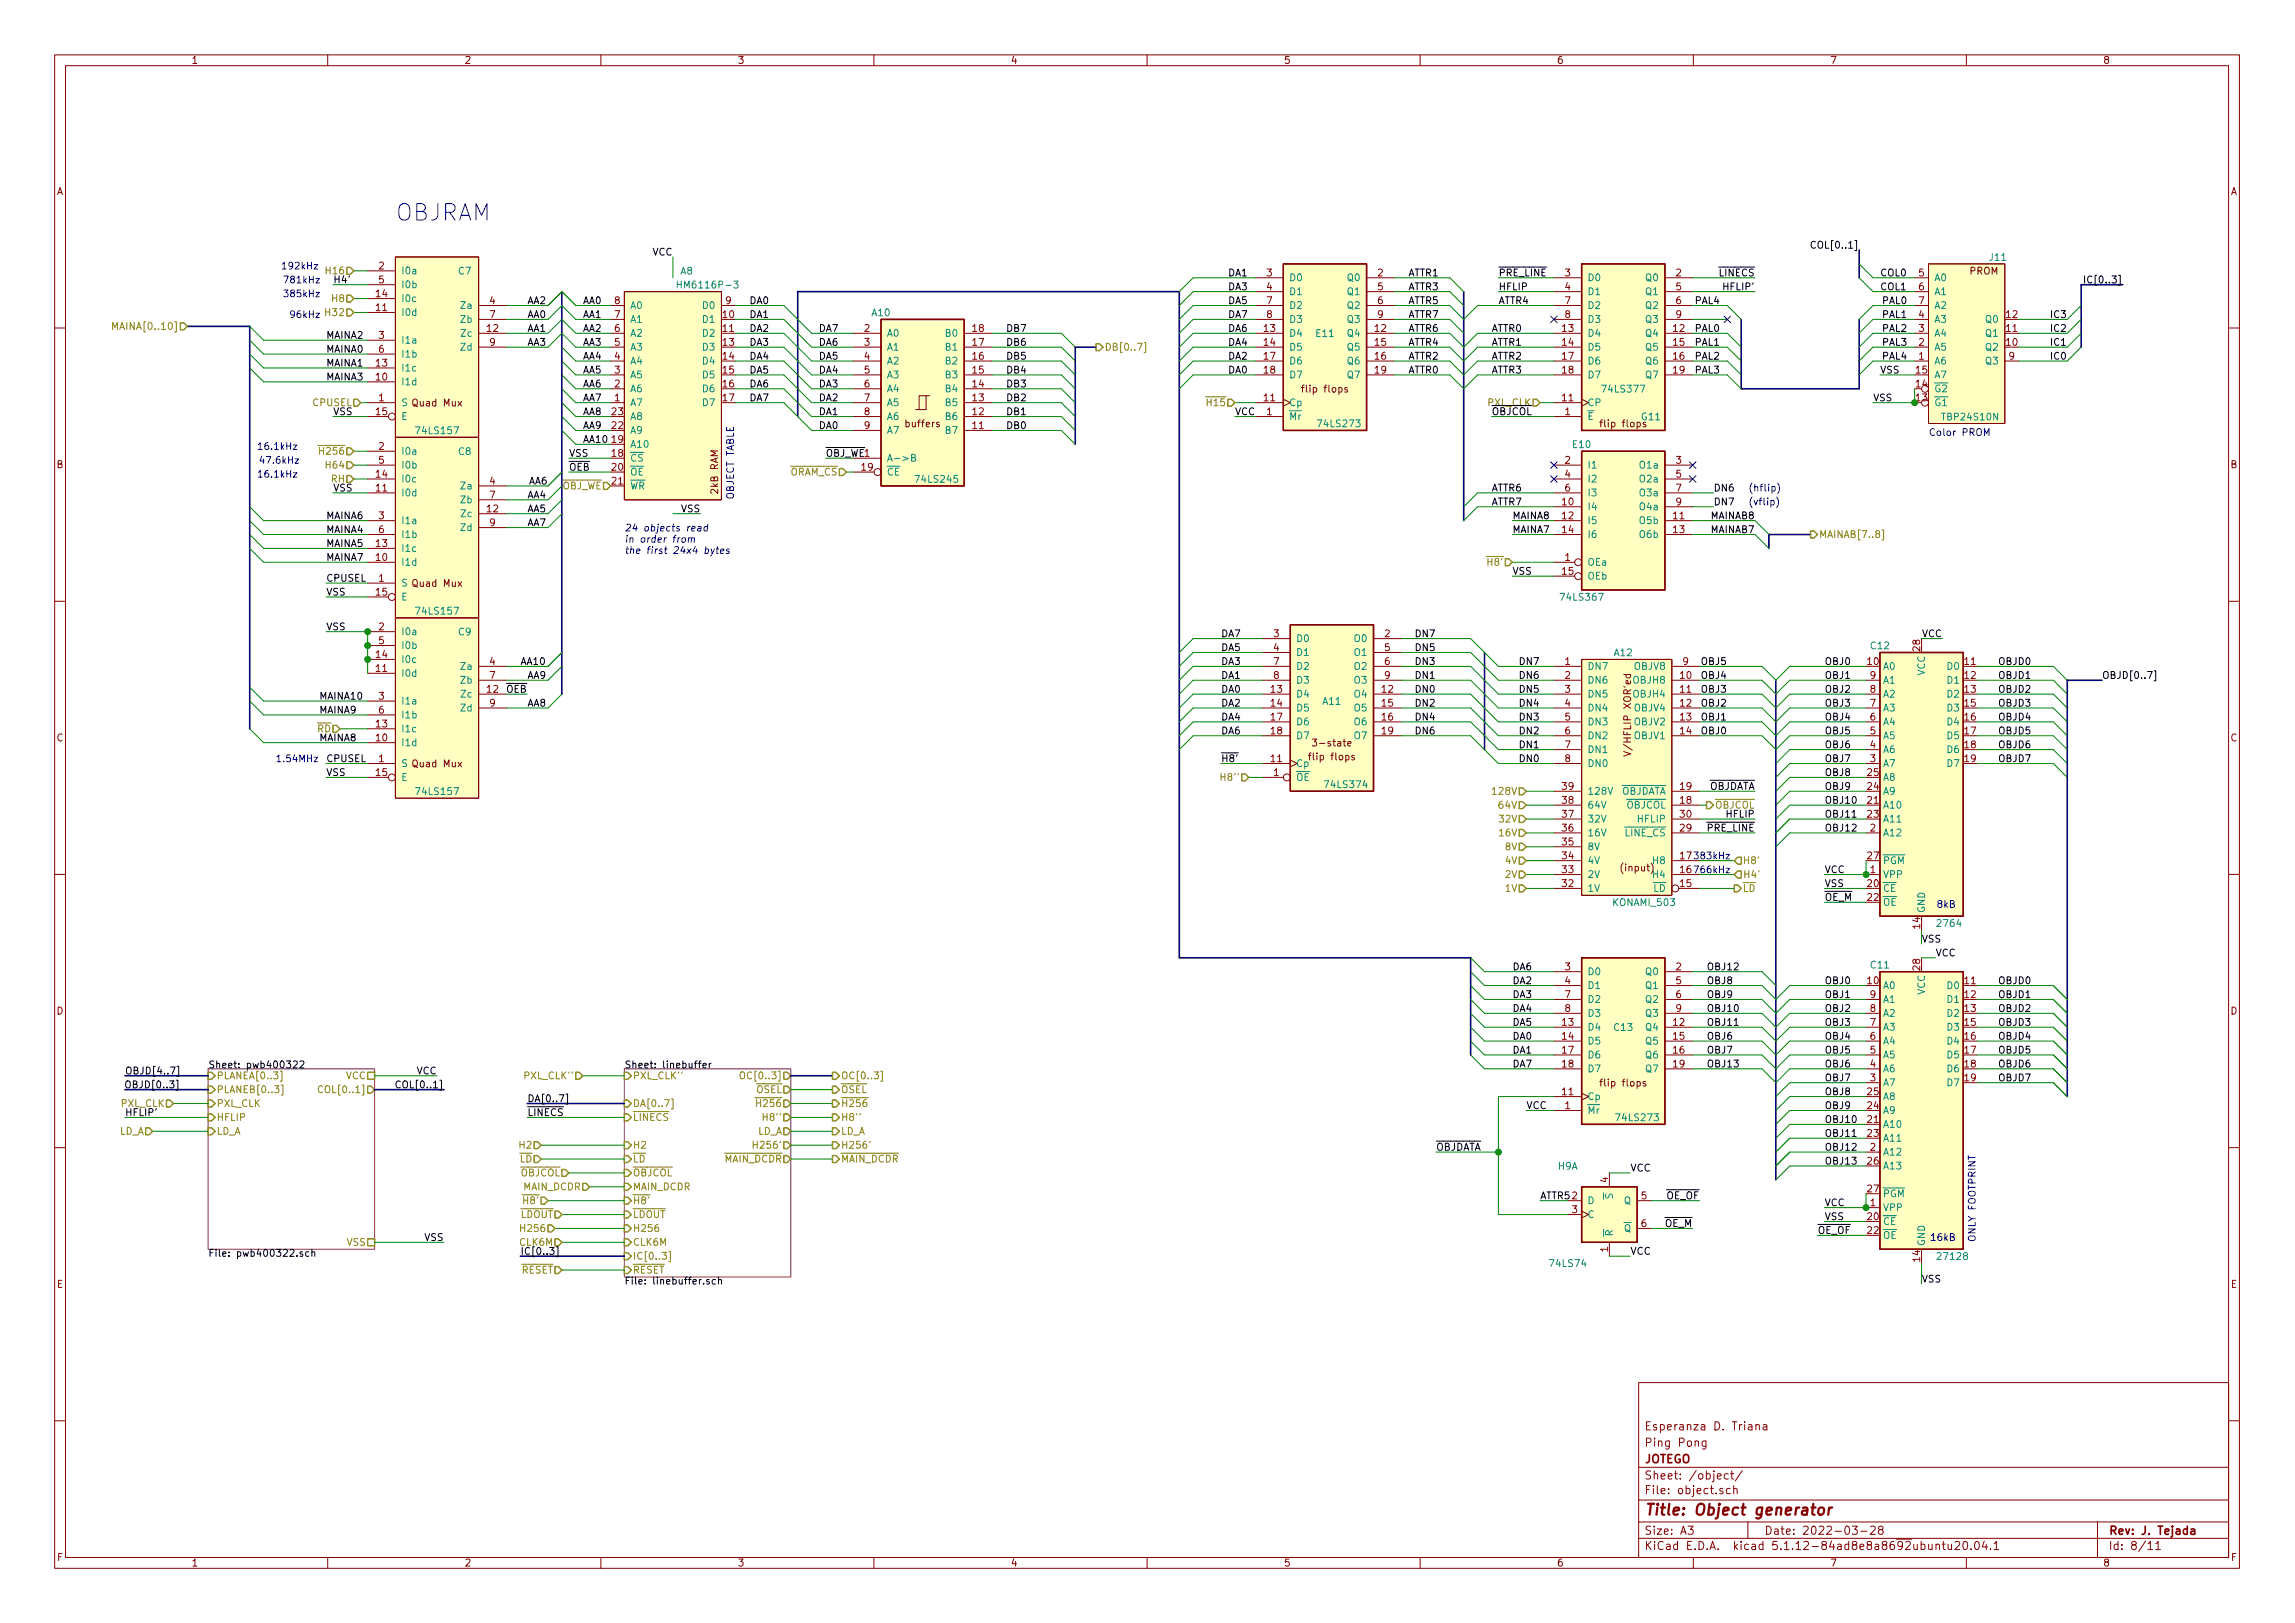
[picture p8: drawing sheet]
<svg xmlns="http://www.w3.org/2000/svg" width="420mm" height="297mm" viewBox="0 0 420 297" stroke-linecap="round" stroke-linejoin="round" font-family="sans-serif">
<defs><g id="words">
<text font-size="4.2" fill="#0000c2" x="72.4" y="40.4">OBJRAM</text>
<text font-size="2.8" fill="#840000" x="301" y="277.3">Title: Object generator</text>
<g font-size="2.1" fill="#840000">
<text x="301" y="261.8">Esperanza D. Triana</text>
<text x="301" y="267.8">JOTEGO</text>
<text x="301" y="264.8">Ping Pong</text>
<text x="301" y="273.5">File: object.sch</text>
<text x="301" y="270.8">Sheet: /object/</text>
<text x="301" y="280.9">Size: A3</text>
<text x="323" y="280.9">Date: 2022-03-28</text>
<text x="386" y="280.9">Rev: J. Tejada</text>
<text x="301" y="283.7">KiCad E.D.A. kicad 5.1.12-84ad8e8a8692ubuntu20.04.1</text>
<text x="386" y="283.7">Id: 8/11</text>
</g>
<g font-size="1.8" fill="#840000">
<text x="35" y="11.7">1</text>
<text x="85" y="11.7">2</text>
<text x="135" y="11.7">3</text>
<text x="185" y="11.7">4</text>
<text x="235" y="11.7">5</text>
<text x="285" y="11.7">6</text>
<text x="335" y="11.7">7</text>
<text x="385" y="11.7">8</text>
<text x="10.4" y="35.7">A</text>
<text x="408.4" y="35.7">A</text>
<text x="69.4" y="49.3">2</text>
<text x="69.4" y="51.9">5</text>
<text x="231.9" y="50.6">3</text>
<text x="231.9" y="53.1">4</text>
<text x="252.2" y="50.6">2</text>
<text x="252.2" y="53.1">5</text>
<text x="286.5" y="50.6">3</text>
<text x="286.5" y="53.1">4</text>
<text x="306.9" y="50.6">2</text>
<text x="306.9" y="53.1">5</text>
<text x="351.3" y="50.6">5</text>
<text x="351.3" y="53.1">6</text>
<text x="360.6" y="50.3">PROM</text>
<text x="68.9" y="56.9">11</text>
<text x="68.9" y="54.4">14</text>
<text x="89.7" y="55.7">4</text>
<text x="89.7" y="58.2">7</text>
<text x="112.5" y="58.2">7</text>
<text x="112.5" y="55.7">8</text>
<text x="132.4" y="58.2">10</text>
<text x="132.9" y="55.7">9</text>
<text x="231.9" y="55.7">7</text>
<text x="231.9" y="58.2">8</text>
<text x="252.2" y="55.7">6</text>
<text x="252.2" y="58.2">9</text>
<text x="286.5" y="55.7">7</text>
<text x="286.5" y="58.2">8</text>
<text x="306.9" y="55.7">6</text>
<text x="306.9" y="58.2">9</text>
<text x="351.3" y="58.2">4</text>
<text x="351.3" y="55.7">7</text>
<text x="367.3" y="58.2">12</text>
<text x="69.4" y="62">3</text>
<text x="69.4" y="64.6">6</text>
<text x="89.2" y="60.7">12</text>
<text x="89.7" y="63.3">9</text>
<text x="112.5" y="65.8">4</text>
<text x="112.5" y="63.3">5</text>
<text x="112.5" y="60.7">6</text>
<text x="132.4" y="60.7">11</text>
<text x="132.4" y="63.3">13</text>
<text x="132.4" y="65.8">14</text>
<text x="158.3" y="60.7">2</text>
<text x="158.3" y="63.3">3</text>
<text x="158.3" y="65.8">4</text>
<text x="178.1" y="65.8">16</text>
<text x="178.1" y="63.3">17</text>
<text x="178.1" y="60.7">18</text>
<text x="231.4" y="60.7">13</text>
<text x="231.4" y="63.3">14</text>
<text x="231.4" y="65.8">17</text>
<text x="251.8" y="60.7">12</text>
<text x="251.8" y="63.3">15</text>
<text x="251.8" y="65.8">16</text>
<text x="286.1" y="60.7">13</text>
<text x="286.1" y="63.3">14</text>
<text x="286.1" y="65.8">17</text>
<text x="306.4" y="60.7">12</text>
<text x="306.4" y="63.3">15</text>
<text x="306.4" y="65.8">16</text>
<text x="351.3" y="65.8">1</text>
<text x="351.3" y="63.3">2</text>
<text x="351.3" y="60.7">3</text>
<text x="367.3" y="63.3">10</text>
<text x="367.3" y="60.7">11</text>
<text x="367.8" y="65.8">9</text>
<text x="68.9" y="69.6">10</text>
<text x="68.9" y="67.1">13</text>
<text x="112.5" y="70.9">2</text>
<text x="112.5" y="68.4">3</text>
<text x="132.4" y="68.4">15</text>
<text x="132.4" y="70.9">16</text>
<text x="158.3" y="68.4">5</text>
<text x="158.3" y="70.9">6</text>
<text x="178.1" y="70.9">14</text>
<text x="178.1" y="68.4">15</text>
<text x="231.4" y="68.4">18</text>
<text x="238.9" y="71.8">flip flops</text>
<text x="251.8" y="68.4">19</text>
<text x="286.1" y="68.4">18</text>
<text x="306.4" y="68.4">19</text>
<text x="350.8" y="70.9">14</text>
<text x="350.8" y="68.4">15</text>
<text x="68.9" y="76">15</text>
<text x="69.4" y="73.4">1</text>
<text x="112.1" y="76">23</text>
<text x="112.5" y="73.4">1</text>
<text x="132.4" y="73.4">17</text>
<text x="158.3" y="73.4">7</text>
<text x="158.3" y="76">8</text>
<text x="178.1" y="76">12</text>
<text x="178.1" y="73.4">13</text>
<text x="231.4" y="73.4">11</text>
<text x="231.9" y="76">1</text>
<text x="286.1" y="73.4">11</text>
<text x="286.5" y="76">1</text>
<text x="350.8" y="73.4">13</text>
<text x="69.4" y="82.3">2</text>
<text x="112.1" y="83.6">18</text>
<text x="112.1" y="81.1">19</text>
<text x="112.1" y="78.5">22</text>
<text x="158.3" y="78.5">9</text>
<text x="165.9" y="78.2">buffers</text>
<text x="178.1" y="78.5">11</text>
<text x="293.5" y="78.2">flip flops</text>
<text x="10.4" y="85.7">B</text>
<text x="68.9" y="90">11</text>
<text x="68.9" y="87.4">14</text>
<text x="69.4" y="84.9">5</text>
<text x="89.7" y="88.7">4</text>
<text x="112.1" y="86.1">20</text>
<text x="112.1" y="88.7">21</text>
<text x="157.8" y="86.1">19</text>
<text x="286.5" y="84.9">2</text>
<text x="286.5" y="87.4">4</text>
<text x="286.5" y="90">6</text>
<text x="306.9" y="84.9">3</text>
<text x="306.9" y="87.4">5</text>
<text x="306.9" y="90">7</text>
<text x="408.4" y="85.7">B</text>
<text x="69.4" y="95">3</text>
<text x="89.2" y="93.8">12</text>
<text x="89.7" y="91.2">7</text>
<text x="131.5" y="90.3" transform="rotate(-90 131.5 90.3)">2kB RAM</text>
<text x="286.1" y="92.5">10</text>
<text x="286.1" y="95">12</text>
<text x="306.4" y="95">11</text>
<text x="306.9" y="92.5">9</text>
<text x="68.9" y="100.1">13</text>
<text x="69.4" y="97.6">6</text>
<text x="89.7" y="96.3">9</text>
<text x="286.1" y="97.6">14</text>
<text x="306.4" y="97.6">13</text>
<text x="68.9" y="102.7">10</text>
<text x="69.4" y="106.5">1</text>
<text x="286.1" y="105.2">15</text>
<text x="286.5" y="102.7">1</text>
<text x="68.9" y="109">15</text>
<text x="69.4" y="115.4">2</text>
<text x="69.4" y="117.9">5</text>
<text x="233.2" y="116.6">3</text>
<text x="233.2" y="119.2">4</text>
<text x="253.5" y="116.6">2</text>
<text x="253.5" y="119.2">5</text>
<text x="351.5" y="119.1" transform="rotate(-90 351.5 119.1)">28</text>
<text x="68.9" y="123">11</text>
<text x="68.9" y="120.4">14</text>
<text x="89.7" y="121.7">4</text>
<text x="89.7" y="124.2">7</text>
<text x="233.2" y="121.7">7</text>
<text x="233.2" y="124.2">8</text>
<text x="253.5" y="121.7">6</text>
<text x="253.5" y="124.2">9</text>
<text x="286.5" y="121.7">1</text>
<text x="286.5" y="124.2">2</text>
<text x="307.6" y="124.2">10</text>
<text x="308.1" y="121.7">9</text>
<text x="341.9" y="121.7">10</text>
<text x="342.4" y="124.2">9</text>
<text x="359.7" y="121.7">11</text>
<text x="359.7" y="124.2">12</text>
<text x="69.4" y="128.1">3</text>
<text x="69.4" y="130.6">6</text>
<text x="89.2" y="126.8">12</text>
<text x="89.7" y="129.3">9</text>
<text x="232.7" y="126.8">13</text>
<text x="232.7" y="129.3">14</text>
<text x="232.7" y="131.9">17</text>
<text x="253" y="126.8">12</text>
<text x="253" y="129.3">15</text>
<text x="253" y="131.9">16</text>
<text x="286.5" y="126.8">3</text>
<text x="286.5" y="129.3">4</text>
<text x="286.5" y="131.9">5</text>
<text x="307.6" y="126.8">11</text>
<text x="307.6" y="129.3">12</text>
<text x="307.6" y="131.9">13</text>
<text x="342.4" y="131.9">6</text>
<text x="342.4" y="129.3">7</text>
<text x="342.4" y="126.8">8</text>
<text x="359.7" y="126.8">13</text>
<text x="359.7" y="129.3">15</text>
<text x="359.7" y="131.9">16</text>
<text x="10.4" y="135.7">C</text>
<text x="68.9" y="135.7">10</text>
<text x="68.9" y="133.1">13</text>
<text x="232.7" y="134.4">18</text>
<text x="241" y="136.6">3-state</text>
<text x="253" y="134.4">19</text>
<text x="286.5" y="134.4">6</text>
<text x="286.5" y="136.9">7</text>
<text x="298.6" y="137.6" transform="rotate(-90 298.6 137.6)">V/HFLIP XOR'ed</text>
<text x="307.6" y="134.4">14</text>
<text x="342.4" y="136.9">4</text>
<text x="342.4" y="134.4">5</text>
<text x="359.7" y="134.4">17</text>
<text x="359.7" y="136.9">18</text>
<text x="408.4" y="135.7">C</text>
<text x="68.9" y="142">15</text>
<text x="69.4" y="139.5">1</text>
<text x="232.7" y="139.5">11</text>
<text x="233.2" y="142">1</text>
<text x="240.2" y="139.2">flip flops</text>
<text x="286.5" y="139.5">8</text>
<text x="341.9" y="142">25</text>
<text x="342.4" y="139.5">3</text>
<text x="359.7" y="139.5">19</text>
<text x="286.1" y="149.6">37</text>
<text x="286.1" y="147.1">38</text>
<text x="286.1" y="144.6">39</text>
<text x="307.6" y="147.1">18</text>
<text x="307.6" y="144.6">19</text>
<text x="307.6" y="149.6">30</text>
<text x="341.9" y="147.1">21</text>
<text x="341.9" y="149.6">23</text>
<text x="341.9" y="144.6">24</text>
<text x="286.1" y="154.7">35</text>
<text x="286.1" y="152.2">36</text>
<text x="307.6" y="152.2">29</text>
<text x="342.4" y="152.2">2</text>
<text x="286.1" y="159.8">33</text>
<text x="286.1" y="157.3">34</text>
<text x="297" y="159.5">(input)</text>
<text x="341.9" y="157.3">27</text>
<text x="342.4" y="159.8">1</text>
<text x="286.1" y="162.3">32</text>
<text x="307.6" y="162.3">15</text>
<text x="341.9" y="162.3">20</text>
<text x="341.9" y="164.9">22</text>
<text x="351.5" y="169.9" transform="rotate(-90 351.5 169.9)">14</text>
<text x="286.5" y="177.6">3</text>
<text x="306.9" y="177.6">2</text>
<text x="351.5" y="177.5" transform="rotate(-90 351.5 177.5)">28</text>
<text x="10.4" y="185.7">D</text>
<text x="286.5" y="180.1">4</text>
<text x="286.5" y="182.7">7</text>
<text x="286.5" y="185.2">8</text>
<text x="306.9" y="180.1">5</text>
<text x="306.9" y="182.7">6</text>
<text x="306.9" y="185.2">9</text>
<text x="341.9" y="180.1">10</text>
<text x="342.4" y="185.2">8</text>
<text x="342.4" y="182.7">9</text>
<text x="359.7" y="180.1">11</text>
<text x="359.7" y="182.7">12</text>
<text x="359.7" y="185.2">13</text>
<text x="408.4" y="185.7">D</text>
<text x="286.1" y="187.7">13</text>
<text x="286.1" y="190.3">14</text>
<text x="306.4" y="187.7">12</text>
<text x="306.4" y="190.3">15</text>
<text x="342.4" y="190.3">6</text>
<text x="342.4" y="187.7">7</text>
<text x="359.7" y="187.7">15</text>
<text x="359.7" y="190.3">16</text>
<text x="286.1" y="192.8">17</text>
<text x="286.1" y="195.4">18</text>
<text x="306.4" y="192.8">16</text>
<text x="306.4" y="195.4">19</text>
<text x="342.4" y="197.9">3</text>
<text x="342.4" y="195.4">4</text>
<text x="342.4" y="192.8">5</text>
<text x="359.7" y="192.8">17</text>
<text x="359.7" y="195.4">18</text>
<text x="359.7" y="197.9">19</text>
<text x="286.1" y="200.4">11</text>
<text x="286.5" y="203">1</text>
<text x="293.5" y="198.8">flip flops</text>
<text x="341.9" y="203">24</text>
<text x="341.9" y="200.4">25</text>
<text x="341.9" y="205.5">21</text>
<text x="341.9" y="208.1">23</text>
<text x="341.9" y="213.1">26</text>
<text x="342.4" y="210.6">2</text>
<text x="294.4" y="216.4" transform="rotate(-90 294.4 216.4)">4</text>
<text x="300.5" y="219.5">5</text>
<text x="341.9" y="218.2">27</text>
<text x="342.4" y="220.8">1</text>
<text x="287.8" y="222">3</text>
<text x="300.5" y="224.6">6</text>
<text x="341.9" y="223.3">20</text>
<text x="341.9" y="225.8">22</text>
<text x="294.4" y="229.1" transform="rotate(-90 294.4 229.1)">1</text>
<text x="351.5" y="230.9" transform="rotate(-90 351.5 230.9)">14</text>
<text x="10.4" y="235.7">E</text>
<text x="408.4" y="235.7">E</text>
<text x="10.5" y="285.7">F</text>
<text x="35" y="286.7">1</text>
<text x="85" y="286.7">2</text>
<text x="135" y="286.7">3</text>
<text x="185" y="286.7">4</text>
<text x="235" y="286.7">5</text>
<text x="285" y="286.7">6</text>
<text x="335" y="286.7">7</text>
<text x="385" y="286.7">8</text>
<text x="408.5" y="285.7">F</text>
</g>
<g font-size="1.8">
<text x="119.5" y="46.8">VCC</text>
<text x="332.5" y="45.5">COL[0..1]</text>
<text x="61" y="51.9">H4'</text>
<text x="224.8" y="50.6">DA1</text>
<text x="224.8" y="53.1">DA3</text>
<text x="257.8" y="53.1">ATTR3</text>
<text x="257.8" y="50.6">ATTR1</text>
<text x="274.3" y="53.1">HFLIP</text>
<text x="274.3" y="50.6">PRE_LINE</text>
<text x="314.8" y="50.6">LINECS</text>
<text x="315.8" y="53.1">HFLIP'</text>
<text x="344.2" y="50.6">COL0</text>
<text x="344.2" y="53.1">COL1</text>
<text x="382.7" y="51.9">IC[0..3]</text>
<text x="96.5" y="55.7">AA2</text>
<text x="96.5" y="58.2">AA0</text>
<text x="106.7" y="58.2">AA1</text>
<text x="106.7" y="55.7">AA0</text>
<text x="137.2" y="58.2">DA1</text>
<text x="137.2" y="55.7">DA0</text>
<text x="224.8" y="58.2">DA7</text>
<text x="224.8" y="55.7">DA5</text>
<text x="257.8" y="55.7">ATTR5</text>
<text x="257.8" y="58.2">ATTR7</text>
<text x="274.3" y="55.7">ATTR4</text>
<text x="310.4" y="55.7">PAL4</text>
<text x="344.7" y="55.7">PAL0</text>
<text x="344.7" y="58.2">PAL1</text>
<text x="375.7" y="58.2">IC3</text>
<text x="59.7" y="64.6">MAINA0</text>
<text x="59.7" y="62">MAINA2</text>
<text x="96.5" y="60.7">AA1</text>
<text x="96.5" y="63.3">AA3</text>
<text x="106.7" y="60.7">AA2</text>
<text x="106.7" y="63.3">AA3</text>
<text x="106.7" y="65.8">AA4</text>
<text x="137.2" y="60.7">DA2</text>
<text x="137.2" y="63.3">DA3</text>
<text x="137.2" y="65.8">DA4</text>
<text x="149.9" y="63.3">DA6</text>
<text x="149.9" y="60.7">DA7</text>
<text x="149.9" y="65.8">DA5</text>
<text x="184.1" y="65.8">DB5</text>
<text x="184.1" y="63.3">DB6</text>
<text x="184.1" y="60.7">DB7</text>
<text x="224.8" y="65.8">DA2</text>
<text x="224.8" y="60.7">DA6</text>
<text x="224.8" y="63.3">DA4</text>
<text x="257.8" y="65.8">ATTR2</text>
<text x="257.8" y="60.7">ATTR6</text>
<text x="257.8" y="63.3">ATTR4</text>
<text x="273" y="60.7">ATTR0</text>
<text x="273" y="65.8">ATTR2</text>
<text x="273" y="63.3">ATTR1</text>
<text x="310.4" y="60.7">PAL0</text>
<text x="310.4" y="63.3">PAL1</text>
<text x="310.4" y="65.8">PAL2</text>
<text x="344.7" y="65.8">PAL4</text>
<text x="344.7" y="60.7">PAL2</text>
<text x="344.7" y="63.3">PAL3</text>
<text x="375.7" y="60.7">IC2</text>
<text x="375.7" y="63.3">IC1</text>
<text x="375.7" y="65.8">IC0</text>
<text x="59.7" y="69.6">MAINA3</text>
<text x="59.7" y="67.1">MAINA1</text>
<text x="106.7" y="68.4">AA5</text>
<text x="106.7" y="70.9">AA6</text>
<text x="137.2" y="68.4">DA5</text>
<text x="137.2" y="70.9">DA6</text>
<text x="149.9" y="70.9">DA3</text>
<text x="149.9" y="68.4">DA4</text>
<text x="184.1" y="70.9">DB3</text>
<text x="184.1" y="68.4">DB4</text>
<text x="224.8" y="68.4">DA0</text>
<text x="257.8" y="68.4">ATTR0</text>
<text x="273" y="68.4">ATTR3</text>
<text x="310.4" y="68.4">PAL3</text>
<text x="344.2" y="68.4">VSS</text>
<text x="61" y="76">VSS</text>
<text x="106.7" y="73.4">AA7</text>
<text x="106.7" y="76">AA8</text>
<text x="137.2" y="73.4">DA7</text>
<text x="149.9" y="76">DA1</text>
<text x="149.9" y="73.4">DA2</text>
<text x="184.1" y="76">DB1</text>
<text x="184.1" y="73.4">DB2</text>
<text x="226.1" y="76">VCC</text>
<text x="273" y="76">OBJCOL</text>
<text x="104.1" y="83.6">VSS</text>
<text x="106.7" y="81.1">AA10</text>
<text x="106.7" y="78.5">AA9</text>
<text x="149.9" y="78.5">DA0</text>
<text x="151.1" y="83.6">OBJ_WE1</text>
<text x="184.1" y="78.5">DB0</text>
<text x="61" y="90">VSS</text>
<text x="96.8" y="88.7">AA6</text>
<text x="104.1" y="86.1">OEB</text>
<text x="273" y="90">ATTR6</text>
<text x="313.7" y="90">DN6</text>
<text x="59.7" y="95">MAINA6</text>
<text x="96.5" y="93.8">AA5</text>
<text x="96.5" y="91.2">AA4</text>
<text x="124.7" y="93.8">VSS</text>
<text x="273" y="92.5">ATTR7</text>
<text x="276.9" y="95">MAINA8</text>
<text x="313.3" y="95">MAINAB8</text>
<text x="313.7" y="92.5">DN7</text>
<text x="59.7" y="100.1">MAINA5</text>
<text x="59.7" y="97.6">MAINA4</text>
<text x="96.5" y="96.3">AA7</text>
<text x="276.9" y="97.6">MAINA7</text>
<text x="313.3" y="97.6">MAINAB7</text>
<text x="59.7" y="102.7">MAINA7</text>
<text x="59.7" y="106.5">CPUSEL</text>
<text x="276.9" y="105.2">VSS</text>
<text x="59.7" y="109">VSS</text>
<text x="59.7" y="115.4">VSS</text>
<text x="223.5" y="119.2">DA5</text>
<text x="223.5" y="116.6">DA7</text>
<text x="259.4" y="116.6">DN7</text>
<text x="259.4" y="119.2">DN5</text>
<text x="351.9" y="116.6">VCC</text>
<text x="95.2" y="121.7">AA10</text>
<text x="96.5" y="124.2">AA9</text>
<text x="223.5" y="124.2">DA1</text>
<text x="223.5" y="121.7">DA3</text>
<text x="259.4" y="121.7">DN3</text>
<text x="259.4" y="124.2">DN1</text>
<text x="278.4" y="124.2">DN6</text>
<text x="278.4" y="121.7">DN7</text>
<text x="311.6" y="124.2">OBJ4</text>
<text x="311.6" y="121.7">OBJ5</text>
<text x="334" y="121.7">OBJ0</text>
<text x="334" y="124.2">OBJ1</text>
<text x="365.8" y="124.2">OBJD1</text>
<text x="365.8" y="121.7">OBJD0</text>
<text x="384.8" y="124.2">OBJD[0..7]</text>
<text x="58.4" y="128.1">MAINA10</text>
<text x="58.4" y="130.6">MAINA9</text>
<text x="92.7" y="126.8">OEB</text>
<text x="96.5" y="129.3">AA8</text>
<text x="223.5" y="126.8">DA0</text>
<text x="223.5" y="129.3">DA2</text>
<text x="223.5" y="131.9">DA4</text>
<text x="259.4" y="131.9">DN4</text>
<text x="259.4" y="126.8">DN0</text>
<text x="259.4" y="129.3">DN2</text>
<text x="278.4" y="131.9">DN3</text>
<text x="278.4" y="129.3">DN4</text>
<text x="278.4" y="126.8">DN5</text>
<text x="311.6" y="129.3">OBJ2</text>
<text x="311.6" y="126.8">OBJ3</text>
<text x="311.6" y="131.9">OBJ1</text>
<text x="334" y="126.8">OBJ2</text>
<text x="334" y="129.3">OBJ3</text>
<text x="334" y="131.9">OBJ4</text>
<text x="365.8" y="131.9">OBJD4</text>
<text x="365.8" y="129.3">OBJD3</text>
<text x="365.8" y="126.8">OBJD2</text>
<text x="58.4" y="135.7">MAINA8</text>
<text x="223.5" y="134.4">DA6</text>
<text x="259.4" y="134.4">DN6</text>
<text x="278.4" y="136.9">DN1</text>
<text x="278.4" y="134.4">DN2</text>
<text x="311.6" y="134.4">OBJ0</text>
<text x="334" y="134.4">OBJ5</text>
<text x="334" y="136.9">OBJ6</text>
<text x="365.8" y="136.9">OBJD6</text>
<text x="365.8" y="134.4">OBJD5</text>
<text x="59.7" y="142">VSS</text>
<text x="59.7" y="139.5">CPUSEL</text>
<text x="223.5" y="139.5">H8'</text>
<text x="278.4" y="139.5">DN0</text>
<text x="334" y="139.5">OBJ7</text>
<text x="334" y="142">OBJ8</text>
<text x="365.8" y="139.5">OBJD7</text>
<text x="312.6" y="144.6">OBJDATA</text>
<text x="316.2" y="149.6">HFLIP</text>
<text x="334" y="144.6">OBJ9</text>
<text x="334" y="147.1">OBJ10</text>
<text x="334" y="149.6">OBJ11</text>
<text x="312.6" y="152.2">PRE_LINE</text>
<text x="334" y="152.2">OBJ12</text>
<text x="334" y="159.8">VCC</text>
<text x="334" y="162.3">VSS</text>
<text x="334" y="164.9">OE_M</text>
<text x="351.8" y="172.5">VSS</text>
<text x="276.9" y="177.6">DA6</text>
<text x="312.4" y="177.6">OBJ12</text>
<text x="354.3" y="175">VCC</text>
<text x="276.9" y="185.2">DA4</text>
<text x="276.9" y="182.7">DA3</text>
<text x="276.9" y="180.1">DA2</text>
<text x="312.4" y="185.2">OBJ10</text>
<text x="312.4" y="182.7">OBJ9</text>
<text x="312.4" y="180.1">OBJ8</text>
<text x="334" y="180.1">OBJ0</text>
<text x="334" y="182.7">OBJ1</text>
<text x="334" y="185.2">OBJ2</text>
<text x="365.8" y="185.2">OBJD2</text>
<text x="365.8" y="182.7">OBJD1</text>
<text x="365.8" y="180.1">OBJD0</text>
<text x="276.9" y="190.3">DA0</text>
<text x="276.9" y="187.7">DA5</text>
<text x="312.4" y="190.3">OBJ6</text>
<text x="312.4" y="187.7">OBJ11</text>
<text x="334" y="190.3">OBJ4</text>
<text x="334" y="187.7">OBJ3</text>
<text x="365.8" y="190.3">OBJD4</text>
<text x="365.8" y="187.7">OBJD3</text>
<text x="22.9" y="196.6">OBJD[4..7]</text>
<text x="38.1" y="195.5">Sheet: pwb400322</text>
<text x="76.3" y="196.6">VCC</text>
<text x="114.3" y="195.5">Sheet: linebuffer</text>
<text x="276.9" y="192.8">DA1</text>
<text x="276.9" y="195.4">DA7</text>
<text x="312.4" y="192.8">OBJ7</text>
<text x="312.4" y="195.4">OBJ13</text>
<text x="334" y="192.8">OBJ5</text>
<text x="334" y="195.4">OBJ6</text>
<text x="334" y="197.9">OBJ7</text>
<text x="365.8" y="197.9">OBJD7</text>
<text x="365.8" y="195.4">OBJD6</text>
<text x="365.8" y="192.8">OBJD5</text>
<text x="24" y="199.2">OBJD[0..3]</text>
<text x="73.4" y="199.2">COL[0..1]</text>
<text x="96.5" y="201.7">DA[0..7]</text>
<text x="279.4" y="203">VCC</text>
<text x="334" y="200.4">OBJ8</text>
<text x="334" y="203">OBJ9</text>
<text x="22.9" y="204.3">HFLIP'</text>
<text x="96.5" y="204.3">LINECS</text>
<text x="334" y="205.5">OBJ10</text>
<text x="334" y="208.1">OBJ11</text>
<text x="262.9" y="210.6">OBJDATA</text>
<text x="298.4" y="214.4">VCC</text>
<text x="334" y="210.6">OBJ12</text>
<text x="334" y="213.1">OBJ13</text>
<text x="281.9" y="219.5">ATTR52</text>
<text x="305" y="219.5">OE_OF</text>
<text x="334" y="220.8">VCC</text>
<text x="77.7" y="227.1">VSS</text>
<text x="304.8" y="224.6">OE_M</text>
<text x="332.7" y="225.8">OE_OF</text>
<text x="334" y="223.3">VSS</text>
<text x="38.1" y="230">File: pwb400322.sch</text>
<text x="95.2" y="229.7">IC[0..3]</text>
<text x="298.4" y="229.7">VCC</text>
<text x="114.3" y="235.1">File: linebuffer.sch</text>
<text x="351.8" y="234.7">VSS</text>
</g>
<g font-size="1.8" fill="#848400">
<text x="60" y="50.2">H16</text>
<text x="61" y="55.3">H8</text>
<text x="21.6" y="60.4">MAINA[0..10]</text>
<text x="202.2" y="64.2">DB[0..7]</text>
<text x="57.4" y="74.3">CPUSEL</text>
<text x="221.3" y="74.3">H15</text>
<text x="272.4" y="74.3">PXL_CLK</text>
<text x="59" y="83.2">H256</text>
<text x="60" y="85.8">H64</text>
<text x="60.7" y="88.3">RH</text>
<text x="102.8" y="89.6">OBJ_WE</text>
<text x="144.6" y="87">ORAM_CS</text>
<text x="333" y="98.5">MAINAB[7..8]</text>
<text x="272.6" y="103.5">H8'</text>
<text x="58.1" y="134">RD</text>
<text x="224" y="142.9">H8''</text>
<text x="273.6" y="145.5">128V</text>
<text x="274.7" y="148">64V</text>
<text x="313.9" y="148">OBJCOL</text>
<text x="274.7" y="153.1">16V</text>
<text x="274.7" y="150.5">32V</text>
<text x="275.7" y="155.6">8V</text>
<text x="275.7" y="160.7">2V</text>
<text x="275.7" y="158.2">4V</text>
<text x="319" y="158.2">H8'</text>
<text x="319" y="160.7">H4'</text>
<text x="275.7" y="163.2">1V</text>
<text x="319" y="163.2">LD</text>
<text x="39.6" y="197.5">PLANEA[0..3]</text>
<text x="63.3" y="197.5">VCC</text>
<text x="96.3" y="197.5">PXL_CLK''</text>
<text x="115.8" y="197.5">PXL_CLK''</text>
<text x="136.5" y="197.5">OC[0..3]</text>
<text x="153.9" y="197.5">OC[0..3]</text>
<text x="22.2" y="202.6">PXL_CLK</text>
<text x="39.6" y="200.1">PLANEB[0..3]</text>
<text x="39.6" y="202.6">PXL_CLK</text>
<text x="59.2" y="200.1">COL[0..1]</text>
<text x="115.8" y="202.6">DA[0..7]</text>
<text x="138.4" y="200.1">OSEL</text>
<text x="139" y="202.6">H256</text>
<text x="153.9" y="200.1">OSEL</text>
<text x="153.9" y="202.6">H256</text>
<text x="21.8" y="207.7">LD_A</text>
<text x="39.6" y="205.1">HFLIP</text>
<text x="39.6" y="207.7">LD_A</text>
<text x="115.8" y="205.1">LINECS</text>
<text x="138.6" y="207.7">LD_A</text>
<text x="140.2" y="205.1">H8''</text>
<text x="153.9" y="207.7">LD_A</text>
<text x="153.9" y="205.1">H8''</text>
<text x="95.2" y="212.8">LD</text>
<text x="95.2" y="215.3">OBJCOL</text>
<text x="95.3" y="210.2">H2</text>
<text x="115.8" y="210.2">H2</text>
<text x="115.8" y="212.8">LD</text>
<text x="115.8" y="215.3">OBJCOL</text>
<text x="132.6" y="212.8">MAIN_DCDR</text>
<text x="138.6" y="210.2">H256'</text>
<text x="153.9" y="212.8">MAIN_DCDR</text>
<text x="153.9" y="210.2">H256'</text>
<text x="95.8" y="217.8">MAIN_DCDR</text>
<text x="96.1" y="220.4">H8'</text>
<text x="115.8" y="217.8">MAIN_DCDR</text>
<text x="115.8" y="220.4">H8'</text>
<text x="95.2" y="222.9">LDOUT</text>
<text x="95.9" y="225.5">H256</text>
<text x="115.8" y="222.9">LDOUT</text>
<text x="115.8" y="225.5">H256</text>
<text x="63.5" y="228">VSS</text>
<text x="95.2" y="228">CLK6M</text>
<text x="95.5" y="233.1">RESET</text>
<text x="115.8" y="228">CLK6M</text>
<text x="115.8" y="230.5">IC[0..3]</text>
<text x="115.8" y="233.1">RESET</text>
</g>
<g font-size="1.8" fill="#008484">
<text x="73.4" y="50.2">I0a</text>
<text x="73.4" y="52.7">I0b</text>
<text x="84" y="50.3">C7</text>
<text x="124.6" y="50.3">A8</text>
<text x="124.8" y="52.8">HM6116P-3</text>
<text x="236" y="51.5">D0</text>
<text x="246.8" y="51.5">Q0</text>
<text x="290.6" y="51.5">D0</text>
<text x="301.4" y="51.5">Q0</text>
<text x="354.1" y="51.5">A0</text>
<text x="73.4" y="57.8">I0d</text>
<text x="73.4" y="55.3">I0c</text>
<text x="84.5" y="59.1">Zb</text>
<text x="84.6" y="56.6">Za</text>
<text x="115.3" y="59.1">A1</text>
<text x="115.3" y="56.6">A0</text>
<text x="128.8" y="59.1">D1</text>
<text x="128.8" y="56.6">D0</text>
<text x="159.7" y="57.9">A10</text>
<text x="236" y="54">D1</text>
<text x="236" y="56.6">D2</text>
<text x="236" y="59.1">D3</text>
<text x="246.8" y="54">Q1</text>
<text x="246.8" y="56.6">Q2</text>
<text x="246.8" y="59.1">Q3</text>
<text x="290.6" y="54">D1</text>
<text x="290.6" y="56.6">D2</text>
<text x="290.6" y="59.1">D3</text>
<text x="301.4" y="54">Q1</text>
<text x="301.4" y="56.6">Q2</text>
<text x="301.4" y="59.1">Q3</text>
<text x="354.1" y="59.1">A3</text>
<text x="354.1" y="54">A1</text>
<text x="354.1" y="56.6">A2</text>
<text x="363.7" y="59.1">Q0</text>
<text x="73.4" y="62.9">I1a</text>
<text x="73.4" y="65.4">I1b</text>
<text x="84.5" y="64.2">Zd</text>
<text x="84.6" y="61.6">Zc</text>
<text x="115.3" y="64.2">A3</text>
<text x="115.3" y="61.6">A2</text>
<text x="128.8" y="61.6">D2</text>
<text x="128.8" y="64.2">D3</text>
<text x="162.3" y="61.6">A0</text>
<text x="162.3" y="64.2">A1</text>
<text x="173.3" y="64.2">B1</text>
<text x="173.3" y="61.6">B0</text>
<text x="236" y="61.6">D4</text>
<text x="236" y="64.2">D5</text>
<text x="241" y="61.7">E11</text>
<text x="246.8" y="61.6">Q4</text>
<text x="246.8" y="64.2">Q5</text>
<text x="290.6" y="61.6">D4</text>
<text x="290.6" y="64.2">D5</text>
<text x="301.4" y="61.6">Q4</text>
<text x="301.4" y="64.2">Q5</text>
<text x="354.1" y="64.2">A5</text>
<text x="354.1" y="61.6">A4</text>
<text x="363.7" y="64.2">Q2</text>
<text x="363.7" y="61.6">Q1</text>
<text x="73.4" y="70.5">I1d</text>
<text x="73.4" y="68">I1c</text>
<text x="115.3" y="71.8">A6</text>
<text x="115.3" y="69.3">A5</text>
<text x="115.3" y="66.7">A4</text>
<text x="128.8" y="66.7">D4</text>
<text x="128.8" y="69.3">D5</text>
<text x="128.8" y="71.8">D6</text>
<text x="162.3" y="66.7">A2</text>
<text x="162.3" y="69.3">A3</text>
<text x="162.3" y="71.8">A4</text>
<text x="173.3" y="71.8">B4</text>
<text x="173.3" y="69.3">B3</text>
<text x="173.3" y="66.7">B2</text>
<text x="236" y="66.7">D6</text>
<text x="236" y="69.3">D7</text>
<text x="246.8" y="66.7">Q6</text>
<text x="246.8" y="69.3">Q7</text>
<text x="290.6" y="66.7">D6</text>
<text x="290.6" y="69.3">D7</text>
<text x="293.6" y="71.8">74LS377</text>
<text x="301.4" y="66.7">Q6</text>
<text x="301.4" y="69.3">Q7</text>
<text x="354.1" y="66.7">A6</text>
<text x="354.1" y="71.8">G2</text>
<text x="354.1" y="69.3">A7</text>
<text x="363.7" y="66.7">Q3</text>
<text x="73.4" y="74.3">S Quad Mux</text>
<text x="73.4" y="76.9">E</text>
<text x="115.3" y="74.3">A7</text>
<text x="115.3" y="76.9">A8</text>
<text x="128.8" y="74.3">D7</text>
<text x="162.3" y="74.3">A5</text>
<text x="162.3" y="76.9">A6</text>
<text x="173.3" y="76.9">B6</text>
<text x="173.3" y="74.3">B5</text>
<text x="236" y="76.9">Mr</text>
<text x="236" y="74.3">Cp</text>
<text x="290.6" y="76.9">E</text>
<text x="290.6" y="74.3">CP</text>
<text x="300.6" y="76.9">G11</text>
<text x="354.1" y="74.3">G1</text>
<text x="73.4" y="83.2">I0a</text>
<text x="76.4" y="79.5">74LS157</text>
<text x="84" y="83.3">C8</text>
<text x="115.3" y="82">A10</text>
<text x="115.3" y="79.4">A9</text>
<text x="162.3" y="79.4">A7</text>
<text x="173.3" y="79.4">B7</text>
<text x="241.5" y="78.2">74LS273</text>
<text x="288" y="82">E10</text>
<text x="73.4" y="88.3">I0c</text>
<text x="73.4" y="85.8">I0b</text>
<text x="84.6" y="89.6">Za</text>
<text x="115.3" y="84.5">CS</text>
<text x="115.3" y="87">OE</text>
<text x="115.3" y="89.6">WR</text>
<text x="162.3" y="84.5">A-&gt;B</text>
<text x="162.3" y="87">CE</text>
<text x="167.9" y="88.4">74LS245</text>
<text x="290.6" y="85.8">I1</text>
<text x="290.6" y="88.3">I2</text>
<text x="300.4" y="85.8">O1a</text>
<text x="300.4" y="88.3">O2a</text>
<text x="73.4" y="90.8">I0d</text>
<text x="73.4" y="95.9">I1a</text>
<text x="84.5" y="92.1">Zb</text>
<text x="84.6" y="94.7">Zc</text>
<text x="290.6" y="93.4">I4</text>
<text x="290.6" y="95.9">I5</text>
<text x="290.6" y="90.8">I3</text>
<text x="300.4" y="95.9">O5b</text>
<text x="300.4" y="90.8">O3a</text>
<text x="300.4" y="93.4">O4a</text>
<text x="73.4" y="101">I1c</text>
<text x="73.4" y="98.5">I1b</text>
<text x="84.5" y="97.2">Zd</text>
<text x="290.6" y="98.5">I6</text>
<text x="300.4" y="98.5">O6b</text>
<text x="73.4" y="107.4">S Quad Mux</text>
<text x="73.4" y="103.5">I1d</text>
<text x="290.6" y="103.5">OEa</text>
<text x="290.6" y="106.1">OEb</text>
<text x="73.4" y="109.9">E</text>
<text x="76.4" y="112.5">74LS157</text>
<text x="286" y="109.9">74LS367</text>
<text x="73.4" y="116.2">I0a</text>
<text x="73.4" y="118.8">I0b</text>
<text x="84" y="116.3">C9</text>
<text x="237.2" y="117.5">D0</text>
<text x="248.1" y="117.5">O0</text>
<text x="342.5" y="118.8">C12</text>
<text x="73.4" y="123.9">I0d</text>
<text x="73.4" y="121.3">I0c</text>
<text x="84.5" y="125.1">Zb</text>
<text x="84.6" y="122.6">Za</text>
<text x="237.2" y="120.1">D1</text>
<text x="237.2" y="122.6">D2</text>
<text x="237.2" y="125.1">D3</text>
<text x="248.1" y="120.1">O1</text>
<text x="248.1" y="122.6">O2</text>
<text x="248.1" y="125.1">O3</text>
<text x="290.6" y="122.6">DN7</text>
<text x="290.6" y="125.1">DN6</text>
<text x="295.6" y="120.1">A12</text>
<text x="299.2" y="125.1">OBJH8</text>
<text x="299.3" y="122.6">OBJV8</text>
<text x="344.7" y="125.1">A1</text>
<text x="344.7" y="122.6">A0</text>
<text x="352.4" y="123.7" transform="rotate(-90 352.4 123.7)">VCC</text>
<text x="356.6" y="122.6">D0</text>
<text x="356.6" y="125.1">D1</text>
<text x="73.4" y="128.9">I1a</text>
<text x="73.4" y="131.5">I1b</text>
<text x="84.5" y="130.2">Zd</text>
<text x="84.6" y="127.7">Zc</text>
<text x="237.2" y="127.7">D4</text>
<text x="237.2" y="130.2">D5</text>
<text x="242.2" y="129">A11</text>
<text x="248.1" y="127.7">O4</text>
<text x="248.1" y="130.2">O5</text>
<text x="290.6" y="127.7">DN5</text>
<text x="290.6" y="130.2">DN4</text>
<text x="299.2" y="127.7">OBJH4</text>
<text x="299.3" y="130.2">OBJV4</text>
<text x="344.7" y="130.2">A3</text>
<text x="344.7" y="127.7">A2</text>
<text x="356.6" y="127.7">D2</text>
<text x="356.6" y="130.2">D3</text>
<text x="73.4" y="136.6">I1d</text>
<text x="73.4" y="134">I1c</text>
<text x="237.2" y="132.8">D6</text>
<text x="237.2" y="135.3">D7</text>
<text x="248.1" y="132.8">O6</text>
<text x="248.1" y="135.3">O7</text>
<text x="290.6" y="132.8">DN3</text>
<text x="290.6" y="135.3">DN2</text>
<text x="290.6" y="137.8">DN1</text>
<text x="299.3" y="132.8">OBJV2</text>
<text x="299.3" y="135.3">OBJV1</text>
<text x="344.7" y="137.8">A6</text>
<text x="344.7" y="135.3">A5</text>
<text x="344.7" y="132.8">A4</text>
<text x="356.6" y="132.8">D4</text>
<text x="356.6" y="135.3">D5</text>
<text x="356.6" y="137.8">D6</text>
<text x="73.4" y="140.4">S Quad Mux</text>
<text x="73.4" y="142.9">E</text>
<text x="237.2" y="142.9">OE</text>
<text x="237.2" y="140.4">Cp</text>
<text x="290.6" y="140.4">DN0</text>
<text x="344.7" y="140.4">A7</text>
<text x="344.7" y="142.9">A8</text>
<text x="356.6" y="140.4">D7</text>
<text x="76.4" y="145.5">74LS157</text>
<text x="242.8" y="144.2">74LS374</text>
<text x="290.6" y="148">64V</text>
<text x="290.6" y="145.5">128V</text>
<text x="296.5" y="145.5">OBJDATA</text>
<text x="297.7" y="148">OBJCOL</text>
<text x="344.7" y="148">A10</text>
<text x="344.7" y="145.5">A9</text>
<text x="290.6" y="155.6">8V</text>
<text x="290.6" y="153.1">16V</text>
<text x="290.6" y="150.5">32V</text>
<text x="297.6" y="153.1">LINE_CS</text>
<text x="299.9" y="150.5">HFLIP</text>
<text x="344.7" y="153.1">A12</text>
<text x="344.7" y="150.5">A11</text>
<text x="290.6" y="160.7">2V</text>
<text x="290.6" y="158.2">4V</text>
<text x="302.8" y="160.7">H4</text>
<text x="302.8" y="158.2">H8</text>
<text x="344.7" y="160.7">VPP</text>
<text x="344.7" y="158.2">PGM</text>
<text x="290.6" y="163.2">1V</text>
<text x="295.5" y="165.8">KONAMI_503</text>
<text x="302.7" y="163.2">LD</text>
<text x="344.7" y="163.2">CE</text>
<text x="344.7" y="165.8">OE</text>
<text x="352.4" y="167.2" transform="rotate(-90 352.4 167.2)">GND</text>
<text x="354.9" y="169.6">2764</text>
<text x="290.6" y="178.5">D0</text>
<text x="301.4" y="178.5">Q0</text>
<text x="342.5" y="177.3">C11</text>
<text x="290.6" y="181">D1</text>
<text x="290.6" y="183.6">D2</text>
<text x="301.4" y="181">Q1</text>
<text x="301.4" y="183.6">Q2</text>
<text x="344.7" y="183.6">A1</text>
<text x="344.7" y="181">A0</text>
<text x="352.4" y="182.1" transform="rotate(-90 352.4 182.1)">VCC</text>
<text x="356.6" y="181">D0</text>
<text x="356.6" y="183.6">D1</text>
<text x="290.6" y="188.6">D4</text>
<text x="290.6" y="191.2">D5</text>
<text x="290.6" y="186.1">D3</text>
<text x="295.6" y="188.7">C13</text>
<text x="301.4" y="188.6">Q4</text>
<text x="301.4" y="191.2">Q5</text>
<text x="301.4" y="186.1">Q3</text>
<text x="344.7" y="191.2">A4</text>
<text x="344.7" y="188.6">A3</text>
<text x="344.7" y="186.1">A2</text>
<text x="356.6" y="186.1">D2</text>
<text x="356.6" y="188.6">D3</text>
<text x="356.6" y="191.2">D4</text>
<text x="290.6" y="193.7">D6</text>
<text x="290.6" y="196.3">D7</text>
<text x="301.4" y="193.7">Q6</text>
<text x="301.4" y="196.3">Q7</text>
<text x="344.7" y="196.3">A6</text>
<text x="344.7" y="193.7">A5</text>
<text x="356.6" y="193.7">D5</text>
<text x="356.6" y="196.3">D6</text>
<text x="290.6" y="203.9">Mr</text>
<text x="290.6" y="201.3">Cp</text>
<text x="344.7" y="198.8">A7</text>
<text x="344.7" y="203.9">A9</text>
<text x="344.7" y="201.3">A8</text>
<text x="356.6" y="198.8">D7</text>
<text x="296.1" y="205.2">74LS273</text>
<text x="344.7" y="206.4">A10</text>
<text x="344.7" y="209">A11</text>
<text x="285.3" y="214.1">H9A</text>
<text x="344.7" y="211.5">A12</text>
<text x="344.7" y="214">A13</text>
<text x="290.6" y="220.4">D</text>
<text x="295.3" y="219.4" transform="rotate(-90 295.3 219.4)">S</text>
<text x="297.3" y="220.4">Q</text>
<text x="344.7" y="221.7">VPP</text>
<text x="344.7" y="219.1">PGM</text>
<text x="290.6" y="222.9">C</text>
<text x="295.3" y="226.4" transform="rotate(-90 295.3 226.4)">R</text>
<text x="297.3" y="225.5">Q</text>
<text x="344.7" y="224.2">CE</text>
<text x="344.7" y="226.7">OE</text>
<text x="283.9" y="231.9">74LS74</text>
<text x="352.4" y="228.1" transform="rotate(-90 352.4 228.1)">GND</text>
<text x="355" y="230.6">27128</text>
</g>
<g font-size="1.8" fill="#0000c2">
<text x="353.1" y="79.8">Color PROM</text>
<text x="320" y="90">(hflip)</text>
<text x="134.4" y="91.5" transform="rotate(-90 134.4 91.5)">OBJECT TABLE</text>
<text x="320" y="92.5">(vflip)</text>
<text x="114.3" y="97.3">24 objects read</text>
<text x="114.3" y="99.3">in order from</text>
<text x="114.3" y="101.4">the first 24x4 bytes</text>
<text x="307.6" y="159.8">16766kHz</text>
<text x="307.6" y="157.3">17383kHz</text>
<text x="354.9" y="166.2">8kB</text>
<text x="353.9" y="227.1">16kB</text>
<text x="361.7" y="227.4" transform="rotate(-90 361.7 227.4)">ONLY FOOTPRINT</text>
</g>
<g font-size="1.7" fill="#008484">
<text x="364.3" y="47.7">J11</text>
<text x="355.8" y="76.9">TBP24S10N</text>
</g>
<g font-size="1.7" fill="#0000c2">
<text x="52.5" y="49.3">192kHz</text>
<text x="53.2" y="51.9">781kHz</text>
<text x="53.2" y="54.4">385kHz</text>
<text x="54.2" y="58.2">96kHz H32</text>
<text x="48.2" y="82.3">16.1kHz</text>
<text x="48.2" y="87.4">16.1kHz</text>
<text x="48.9" y="84.9">47.6kHz</text>
<text x="51.5" y="139.5">1.54MHz</text>
</g>
<text font-size="1.7" x="342.9" y="73.4">VSS</text>
</g></defs>
<g fill="none" stroke="#840000" stroke-width=".18">
<path d="M10 10h400v277h-400zM12 12h396v273.1h-396zM60 10v2M110 10v2M160 10v2M210 10v2M260 10v2M310 10v2M360 10v2M67.3 57.2h5.1M67.3 54.6h5.1M67.3 49.6h5.1"/>
<path d="M67.3 52.1h5.1M72.4 47h15.2v33h-15.2zM87.6 58.5h5.1M87.6 55.9h5.1M111.8 58.5h2.5M111.8 55.9h2.5M114.3 53.4h17.8v38.1h-17.8zM132.1 55.9h2.5M229.9 58.5h5M229.9 55.9h5M229.9 50.8h5M229.9 53.4h5"/>
<path d="M250.2 58.5h5.1M250.2 55.9h5.1M250.2 50.8h5.1M250.2 53.4h5.1M284.5 58.5h5.1M284.5 55.9h5.1M284.5 50.8h5.1M284.5 53.4h5.1M304.8 58.5h5.1M304.8 55.9h5.1M304.8 50.8h5.1M304.8 53.4h5.1"/>
<path d="M350.5 58.5h2.6M350.5 55.9h2.6M350.5 50.8h2.6M350.5 53.4h2.6M353.1 48.3h13.9v29.2h-13.9zM10 60h2M67.3 73.7h5.1M67.3 76.2h3.8M67.3 69.9h5.1M67.3 67.3h5.1M67.3 62.3h5.1M67.3 64.8h5.1"/>
<path d="M83.8 73.5l.7 .8M84.5 73.5l-.7 .8M87.6 63.5h5.1M87.6 61h5.1M111.8 73.7h2.5M111.8 71.2h2.5M111.8 68.6h2.5M111.8 66.1h2.5M111.8 63.5h2.5M111.8 61h2.5M156.2 73.7h5.1M156.2 71.2h5.1"/>
<path d="M156.2 68.6h5.1M156.2 66.1h5.1M156.2 63.5h5.1M156.2 61h5.1M156.2 76.2h5.1M156.2 78.8h5.1M169.5 72.4h-1.2v2.6M170.2 72.4h-.7v2.6h-1.9M171.9 77.3h-.3l-.2 .2 .1 .1 .4 .2v.3h-.5M176.5 73.7h5.1M176.5 71.2h5.1M176.5 68.6h5.1"/>
<path d="M176.5 66.1h5.1M176.5 63.5h5.1M176.5 61h5.1M176.5 76.2h5.1M176.5 78.8h5.1M229.9 73.7h5M229.9 68.6h5M229.9 66.1h5M229.9 63.5h5M229.9 61h5M229.9 76.2h5M234.9 73.1l1.3 .6-1.3 .6"/>
<path d="M238.3 70.9h.5M246.7 71l-.3-.1-.2 .2 .1 .2 .4 .1v.3h-.5M250.2 68.6h5.1M250.2 66.1h5.1M250.2 63.5h5.1M250.2 61h5.1M284.5 73.7h5.1M284.5 68.6h5.1M284.5 66.1h5.1M284.5 63.5h5.1M284.5 61h5.1M284.5 76.2h5.1"/>
<path d="M289.6 73.1l1.2 .6-1.2 .6M292.9 77.3h.5M301.3 77.3h-.3l-.2 .2 .1 .1 .4 .2v.3h-.5M304.8 68.6h5.1M304.8 66.1h5.1M304.8 63.5h5.1M304.8 61h5.1M350.5 66.1h2.6M350.5 63.5h2.6M350.5 61h2.6M367 66.1h2.6M408 60h2"/>
<path d="M67.3 95.3h5.1M67.3 97.8h5.1M67.3 85.1h5.1M67.3 87.7h5.1M67.3 90.2h5.1M67.3 82.6h5.1M72.4 80h15.2v33.1h-15.2zM87.6 94h5.1M87.6 88.9h5.1M87.6 91.5h5.1M87.6 96.6h5.1M156.2 83.9h5.1"/>
<path d="M156.2 86.4h3.8M284.5 92.7h5.1M284.5 95.3h5.1M284.5 97.8h5.1M284.5 85.1h5.1M284.5 87.7h5.1M284.5 90.2h5.1M304.8 92.7h5.1M304.8 95.3h5.1M304.8 97.8h5.1M304.8 85.1h5.1M304.8 87.7h5.1"/>
<path d="M304.8 90.2h5.1M10 110h2M67.3 102.9h5.1M67.3 115.6h5.1M67.3 118.1h5.1M67.3 106.7h5.1M67.3 100.4h5.1M67.3 109.3h3.8M72.4 113.1h15.2v33h-15.2zM83.8 106.5l.7 .8M84.5 106.5l-.7 .8M231.1 116.9h5.1"/>
<path d="M231.1 119.4h5.1M251.5 116.9h5M251.5 119.4h5M284.5 102.9h3.8M284.5 105.4h3.8M408 110h2M67.3 139.7h5.1M67.3 135.9h5.1M67.3 123.2h5.1M67.3 133.4h5.1M67.3 120.7h5.1M67.3 128.3h5.1"/>
<path d="M67.3 130.8h5.1M83.8 139.5l.7 .8M84.5 139.5l-.7 .8M87.6 122h5.1M87.6 124.5h5.1M87.6 127h5.1M87.6 129.6h5.1M231.1 122h5.1M231.1 124.5h5.1M231.1 127h5.1M231.1 129.6h5.1M231.1 132.1h5.1"/>
<path d="M231.1 134.7h5.1M231.1 139.7h5.1M236.2 139.1l1.3 .6-1.3 .7M239.5 138.2h.5M240.3 135.3h.7l-.4 .4 .4 .2v.5l-.2 .1-.5-.1M246.7 136.1l.6-.1v-.3h-.4l-.2 .2 .1 .6h.5M247.9 138.3l-.3-.1-.2 .2 .1 .2 .4 .1v.3h-.5M251.5 122h5M251.5 124.5h5M251.5 127h5M251.5 129.6h5M251.5 132.1h5"/>
<path d="M251.5 134.7h5M284.5 122h5.1M284.5 124.5h5.1M284.5 127h5.1M284.5 129.6h5.1M284.5 132.1h5.1M284.5 134.7h5.1M284.5 137.2h5.1M284.5 139.7h5.1M289.6 120.7h16.5v43.2h-16.5zM297.3 137.6l1.2 .4-1.2 .4M297.3 123.5h1.2"/>
<path d="M297.7 123.5v.3l.2 .3 .6-.2v-.4M306.1 122h5M306.1 124.5h5M306.1 127h5M306.1 129.6h5M306.1 132.1h5M306.1 134.7h5M341.6 124.5h2.6M341.6 127h2.6M341.6 129.6h2.6M341.6 132.1h2.6M341.6 134.7h2.6"/>
<path d="M341.6 137.2h2.6M341.6 139.7h2.6M67.3 142.3h3.8M231.1 142.3h3.8M284.5 157.5h5.1M284.5 147.4h5.1M284.5 144.8h5.1M284.5 152.4h5.1M284.5 149.9h5.1M284.5 155h5.1M302.3 157.9a1.47 1.47 0 0 1 0 2M306.1 157.5h5"/>
<path d="M306.1 147.4h5M306.1 144.8h5M306.1 152.4h5M306.1 149.9h5M341.6 152.4h2.6M10 160h2M284.5 160.1h5.1M284.5 162.6h5.1M284.5 177.8h5.1M302.3 163.9h1.2zM304.8 177.8h5.1M306.1 160.1h5"/>
<path d="M307.3 162.6h3.8M341.6 160.1h2.6M408 160h2M284.5 188h5.1M284.5 190.5h5.1M284.5 193.1h5.1M284.5 195.6h5.1M284.5 180.4h5.1M284.5 182.9h5.1M284.5 185.5h5.1M292.9 197.9h.5M301.3 198l-.3-.1-.2 .2 .1 .2 .4 .1v.3h-.5"/>
<path d="M304.8 188h5.1M304.8 190.5h5.1M304.8 193.1h5.1M304.8 195.6h5.1M304.8 180.4h5.1M304.8 182.9h5.1M304.8 185.5h5.1M341.6 188h2.6M341.6 190.5h2.6M341.6 193.1h2.6M341.6 195.6h2.6M341.6 182.9h2.6"/>
<path d="M341.6 185.5h2.6M341.6 198.2h2.6M10 210h2M284.5 203.2h5.1M284.5 200.7h5.1M287 219.7h2.6M289.6 200.1l1.2 .6-1.2 .6M294.6 214.7v2.5M299.7 219.7h2.6M341.6 210.9h2.6M408 210h2M287 222.3h2.6"/>
<path d="M289.6 221.7l1.2 .6-1.2 .6M294.6 227.4v2.5M299.7 224.8h2.6M341.6 221h2.6M300 253h108v32.1h-108zM10 260h2M300 278.5h108M300 274.5h108M300 268.5h108M309 279.3h1l-.5 .6 .4 .1v.7l-.2 .1-.7-.1M312.3 263.7v1.4l-.3 .1-.3-.1M312.3 263.8l-.4-.1-.3 .3 .1 .6 .2 .1 .4-.1"/>
<path d="M314.4 270.2l.7-.1-.1-.3-.4-.1-.2 .2 .1 .7h.5M316.4 269.8l-.4-.1-.3 .3v.6l.3 .1 .4-.1M316.8 272.5l-.5-.1-.2 .3v.6l.2 .1 .5-.1M316.8 269.7h.6M317 269.2v1.3l.4 .2M317.4 272.5l.2-.1 .4 .1v.9M317.4 271.9v1.5M319 269.1l-1.3 2M320 278.5v3M321.5 260.8l.2-.1 .3 .1 .1 .9M321.5 260.7v1M322.8 260.8h.6l.1 .9"/>
<path d="M323.5 261.1h-.5l-.2 .3v.2l.2 .1 .5-.1M339.1 279.3h.9l-.5 .6 .5 .1v.7l-.2 .1-.7-.1M342.5 279.5l.2-.2h.3l.3 .2v.2v.2l-.9 .9h.9M344.2 279.9l-.3-.2 .1-.2 .2-.2 .4 .1 .2 .2-.1 .2-.5 .1-.3 .3v.3l.3 .3h.2l.4-.3-.1-.4-.3-.2M384 278.5v6.6M408 260h2M60 285.1v1.9M110 285.1v1.9M160 285.1v1.9M210 285.1v1.9M260 285.1v1.9M300 281.5h108"/>
<path d="M310 285.1v1.9M340.7 280.2h1.1M354.4 282.7l.2-.1 .4 .1 .1 .9M354.4 282.6v1M355.6 282.6h.5M355.8 282.1v1.3l.3 .2M356.6 282.6v.8a.37 .37 0 0 0 .7 .1M357.3 282.6v1M357.9 282.3l.2-.2h.4l.2 .2 .1 .2-.1 .2-.8 .9h.9M359.5 282.3l.2-.2a.8 .8 0 0 1 .5 .8 .8 .8 0 0 1-.5 .7l-.2-.1-.1-.5zM360 285.1v1.9M360.9 283.5v.1"/>
<path d="M361.6 282.3l.2-.2a.8 .8 0 0 1 .6 .8 .8 .8 0 0 1-.6 .7l-.2-.1-.1-.5zM363.3 282l-.4 1.1h1M363.6 282.6v1M364.4 283.5v.1M365.1 282.5l.4-.4v1.5M365.1 283.6h.8M393.2 282.5l.5-.4v1.5M393.2 283.6h.9M394.7 282.5l.4-.4v1.5M394.7 283.6h.8"/>
<circle cx="71.8" cy="76.2" r=".63"/>
<circle cx="352.4" cy="73.7" r=".63"/>
<circle cx="352.4" cy="71.2" r=".63"/>
<circle cx="160.7" cy="86.4" r=".63"/>
<circle cx="71.8" cy="109.3" r=".63"/>
<circle cx="288.9" cy="102.9" r=".63"/>
<circle cx="288.9" cy="105.4" r=".63"/>
<circle cx="71.8" cy="142.3" r=".63"/>
<circle cx="235.6" cy="142.3" r=".63"/>
<circle cx="306.7" cy="162.6" r=".63"/>
</g>
<path d="M401.1 279.9h.6l.1 .9M401.8 280.2h-.5l-.2 .3 .2 .3 .5-.1" fill="none" stroke="#840000" stroke-width=".3"/>
<path d="M331.6 275.9h.8M332 275.2l-.2 1.7 .1 .2 .3 .1M333 276.1a.53 .53 0 0 1 .6-.2 .53 .53 0 0 1 .4 .4l-.1 .5a.54 .54 0 0 1-.5 .4 .54 .54 0 0 1-.6-.4zM334.9 275.9l-.2 1.3M335.4 275.9a.54 .54 0 0 0-.6 .4" fill="none" stroke="#840000" stroke-width=".41"/>
<path d="M38.1 195.6h30.5v33h-30.5zM114.3 195.6h30.5v38.1h-30.5z" fill="none" stroke="#840084" stroke-width=".18"/>
<g fill="none" stroke="#000" stroke-width=".18">
<path d="M332.4 44.3a.51 .51 0 0 0-.7 0 .51 .51 0 0 0-.1 .6l.2 .5 .6-.1M381.6 50.5v1.3M383 50.6a.5 .5 0 0 0-.7 0 .5 .5 0 0 0-.1 .6l.2 .5 .3 .1 .3-.2M226.1 137.8h.6M393.2 122.9h.8l-.5 1.3M394.4 122.8h.3v1.8h-.3M339.1 149.6h.7M23.1 198l.2-.2a.44 .44 0 0 1 .6 .5l-.1 .6-.3 .2-.3-.1a1.07 1.07 0 0 1-.1-1zM31.2 195.3h.9l-.6 1.3M32.4 195.2h.3v1.8h-.3M53.7 194.3l.5-.1 .2 .3v.2l-.8 .7h.8M54.9 194.3l.5-.1 .3 .3-.8 .9h.8"/>
<path d="M73.3 198a.51 .51 0 0 0-.7 0 .51 .51 0 0 0-.1 .6l.2 .4h.6M127.8 194.6h.5M128.3 194.2l-.3 .1v1.1M128.7 195l.6-.1-.1-.2-.3-.1-.2 .2 .1 .6h.4M129.8 194.6v.8M130.2 194.6l-.4 .2M317.5 187.7h.7M103.6 200.2h.3v1.9h-.3M339.1 208h.7M55.4 229.1h-.3l-.2 .2 .1 .1 .4 .2v.3h-.5M56.5 229.1h-.3l-.2 .2 .1 .6h.4M57.1 229.2l.2-.1h.3v.8"/>
<path d="M57.1 228.7v1.2M101.9 228.2h.3v1.8h-.3M129.8 234.2h-.3l-.1 .2v.1l.4 .2v.3h-.4M131 234.2h-.4l-.2 .2 .1 .6h.5M131.5 234.3l.2-.1h.3l.1 .8M131.5 233.7v1.3"/>
</g>
<g fill="none" stroke="#848400" stroke-width=".18">
<path d="M20.6 60.3v-1.3l.5 .9 .4-.9v1.3M208.2 62.8h.9l-.6 1.3M209.4 62.7h.4v1.8h-.4M220.7 72.6h1.3M58.2 81.5h1.3M58.5 81.9v1.2M58.5 82.5h.7M344.6 97h.3v1.8h-.3M272.1 101.8h1.3M50.3 198.7h.8l-.5 .5 .4 .1v.6l-.2 .1-.5-.1M51.3 196h.3v1.9h-.3M51.5 198.6h.3v1.8h-.3"/>
<path d="M59.1 198.8a.51 .51 0 0 0-.7 0 .51 .51 0 0 0-.1 .7l.2 .4h.6M124.9 196.2l-.1 .2M135.6 196.4l.2-.2a.44 .44 0 0 1 .5 .4v.7l-.3 .1h-.3a1 1 0 0 1-.1-1zM161.2 196h.3v1.9h-.3M122.9 201.1h.3v1.9h-.3M137.9 208.9v1.2M137.9 209.5h.7M138.2 200.9h1.3M138.5 201.3v1.2M138.5 201.9h.7M157.5 203.8l-.1 .2M157.7 200.9h1.3"/>
<path d="M159.3 208.9l-.1 .2M95.3 224.1v1.3M95.3 224.7h.8M122.4 229.1h.3v1.8h-.3"/>
</g>
<g fill="none" stroke="#848400" stroke-width=".25">
<path d="M33 59.1h.7l.6 .6-.6 .7h-.7zM63.5 56.6h.6l.7 .6-.7 .6h-.6zM63.5 54h.6l.7 .6-.7 .7h-.6zM63.5 48.9h.6l.7 .7-.7 .6h-.6zM64.8 73.1h.6l.6 .6-.6 .6h-.6zM200.7 62.9h.6l.6 .6-.6 .7h-.6zM224.8 73.1h.6l.7 .6-.7 .6h-.6zM280.7 73.1h.6l.6 .6-.6 .6h-.6zM63.5 82h.6l.7 .6-.7 .6h-.6zM63.5 84.5h.6l.7 .6-.7 .7h-.6zM63.5 87h.6l.7 .7-.7 .6h-.6zM110.5 88.3h.6l.7 .6-.7 .7h-.6z"/>
<path d="M153.7 85.8h.6l.6 .6-.6 .6h-.6zM331.5 97.2h.6l.6 .6-.6 .7h-.6zM275.6 102.3h.6l.7 .6-.7 .6h-.6zM61 132.8h.6l.6 .6-.6 .6h-.6zM227.3 141.6h.7l.6 .7-.6 .6h-.7zM278.1 151.8h.7l.6 .6-.6 .7h-.7zM278.1 154.3h.7l.6 .7-.6 .6h-.7zM278.1 159.4h.7l.6 .7-.6 .6h-.7zM278.1 156.9h.7l.6 .6-.6 .7h-.7zM278.1 149.3h.7l.6 .6-.6 .6h-.7zM278.1 146.7h.7l.6 .7-.6 .6h-.7zM278.1 144.2h.7l.6 .6-.6 .7h-.7z"/>
<path d="M312.4 146.7h.7l.6 .7-.6 .6h-.7zM318.1 159.4h.7v1.3h-.7l-.6-.6zM318.1 156.9h.7v1.3h-.7l-.6-.7zM278.1 162h.7l.6 .6-.6 .6h-.7zM317.5 162h.6l.7 .6-.7 .6h-.6zM38.1 196.3h.6l.7 .6-.7 .6h-.6zM38.1 198.8h.6l.7 .6-.7 .7h-.6zM67.3 198.8h.6l.7 .6-.7 .7h-.6zM67.3 196.3h1.3v1.2h-1.3zM105.4 196.3h.6l.7 .6-.7 .6h-.6zM114.3 196.3h.6l.7 .6-.7 .6h-.6zM143.5 196.3h.6l.7 .6-.7 .6h-.6z"/>
<path d="M143.5 198.8h.6l.7 .6-.7 .7h-.6zM152.4 198.8h.6l.7 .6-.7 .7h-.6zM152.4 196.3h.6l.7 .6-.7 .6h-.6zM26.7 206.4h.6l.6 .6-.6 .7h-.6zM30.5 201.3h.6l.6 .7-.6 .6h-.6zM38.1 203.9h.6l.7 .6-.7 .6h-.6zM38.1 201.3h.6l.7 .7-.7 .6h-.6zM38.1 206.4h.6l.7 .6-.7 .7h-.6zM97.8 211.5h.6l.7 .6-.7 .7h-.6zM97.8 209h.6l.7 .6-.7 .6h-.6zM99.1 219.1h.6l.6 .6-.6 .7h-.6zM102.9 214h.6l.6 .7-.6 .6h-.6z"/>
<path d="M106.7 216.6h.6l.6 .6-.6 .6h-.6zM114.3 201.3h.6l.7 .7-.7 .6h-.6zM114.3 203.9h.6l.7 .6-.7 .6h-.6zM114.3 209h.6l.7 .6-.7 .6h-.6zM114.3 211.5h.6l.7 .6-.7 .7h-.6zM114.3 214h.6l.7 .7-.7 .6h-.6zM114.3 216.6h.6l.7 .6-.7 .6h-.6zM114.3 219.1h.6l.7 .6-.7 .7h-.6zM143.5 201.3h.6l.7 .7-.7 .6h-.6zM143.5 203.9h.6l.7 .6-.7 .6h-.6zM143.5 206.4h.6l.7 .6-.7 .7h-.6zM143.5 211.5h.6l.7 .6-.7 .7h-.6z"/>
<path d="M143.5 209h.6l.7 .6-.7 .6h-.6zM152.4 211.5h.6l.7 .6-.7 .7h-.6zM152.4 209h.6l.7 .6-.7 .6h-.6zM152.4 206.4h.6l.7 .6-.7 .7h-.6zM152.4 203.9h.6l.7 .6-.7 .6h-.6zM152.4 201.3h.6l.7 .7-.7 .6h-.6zM67.3 226.7h1.3v1.3h-1.3zM100.3 224.2h.7l.6 .6-.6 .7h-.7zM101.6 231.8h.6l.7 .6-.7 .7h-.6zM101.6 221.7h.6l.7 .6-.7 .6h-.6zM101.6 226.7h.6l.7 .7-.7 .6h-.6zM114.3 221.7h.6l.7 .6-.7 .6h-.6z"/>
<path d="M114.3 224.2h.6l.7 .6-.7 .7h-.6zM114.3 226.7h.6l.7 .7-.7 .6h-.6zM114.3 229.3h.6l.7 .6-.7 .6h-.6zM114.3 231.8h.6l.7 .6-.7 .7h-.6z"/>
</g>
<g fill="#ffffc2" stroke="#ffffc2" stroke-width=".18">
<path d="M114.3 53.4h17.8v38.1h-17.8z"/>
<path d="M289.6 120.7h16.5v43.2h-16.5z"/>
<path d="M302.3 163.9h1.2z"/>
<path d="M289.6 48.3h15.2v30.5h-15.2z"/>
<path d="M289.6 82.6h15.2v25.4h-15.2z"/>
<path d="M289.6 175.3h15.2v30.5h-15.2z"/>
<path d="M344.2 119.4h15.2v48.3h-15.2z"/>
<path d="M236.2 114.3h15.3v30.5h-15.3z"/>
<path d="M344.2 177.8h15.2v50.8h-15.2z"/>
<path d="M72.4 113.1h15.2v33h-15.2z"/>
<path d="M234.9 48.3h15.3v30.5h-15.3z"/>
<path d="M161.3 58.5h15.2v30.4h-15.2z"/>
<path d="M353.1 48.3h13.9v29.2h-13.9z"/>
<path d="M289.6 217.2h10.1v10.2h-10.1z"/>
<path d="M72.4 47h15.2v33h-15.2z"/>
<path d="M72.4 80h15.2v33.1h-15.2z"/>
</g>
<path d="M124 51.4v1.3M124 52.1h.7M134.3 51.4h.8l-.4 .5 .4 .2v.4l-.2 .2-.6-.1M166.9 83.8l.6-.1v-.4l-.6-.2v1.3h.5l.2-.2v-.2l-.3-.2" fill="none" stroke="#008484" stroke-width=".18"/>
<path d="M161.3 58.5h15.2v30.4h-15.2zM234.9 48.3h15.3v30.5h-15.3zM289.6 48.3h15.2v30.5h-15.2zM289.6 82.6h15.2v25.4h-15.2zM236.2 114.3h15.3v30.5h-15.3zM344.2 119.4h15.2v48.3h-15.2zM289.6 175.3h15.2v30.5h-15.2zM344.2 177.8h15.2v50.8h-15.2zM289.6 217.2h10.1v10.2h-10.1z" fill="none" stroke="#840000" stroke-width=".25"/>
<g fill="none" stroke="#000084" stroke-width=".3">
<path d="M34.3 59.7h11.4v73.7M102.9 53.4v73.6M268 53.4v41.9M318.8 58.5v12.7h21.6v-12.7M340.4 45.8v5M388.6 52.1h-7.6v11.4M146 76.2v-22.8h69.9v121.9h53.3v17.8M200.7 63.5h-3.9v17.8M331.5 97.8h-7.7v2.6M271.8 119.4v17.8M325.1 124.5v91.4M384.8 124.5h-6.3v76.2"/>
<path d="M22.9 199.4h15.2M22.9 196.9h15.2M68.6 199.4h12.7M144.8 196.9h7.6M96.5 202h17.8M95.2 229.9h19.1"/>
</g>
<g fill="none" stroke="#008400" stroke-width=".18">
<path d="M45.7 59.7l2.6 2.6h19M61 52.1h6.3M64.8 49.6h2.5M64.8 54.6h2.5M64.8 57.2h2.5M92.7 55.9h7.6l2.6-2.5 2.5 2.5h6.4M92.7 58.5h7.6l2.6-2.6 2.5 2.6h6.4M123.2 47v3.8M134.6 55.9h8.9l5.1 5.1h7.6M134.6 58.5h8.9l5.1 5h7.6M229.9 55.9h-11.5l-2.5 2.6M229.9 58.5h-11.5l-2.5 2.5"/>
<path d="M229.9 53.4h-11.5l-2.5 2.5M229.9 50.8h-11.5l-2.5 2.6M255.3 55.9h10.1l2.6 2.6 2.5-2.6h14M255.3 58.5h10.1l2.6 2.5M255.3 53.4h10.1l2.6 2.5M255.3 50.8h10.1l2.6 2.6M274.3 53.4h10.2M274.3 50.8h10.2M309.9 55.9h6.3l2.6 2.6M309.9 58.5h6.3M309.9 53.4h11.4M309.9 50.8h11.4"/>
<path d="M340.4 50.8l2.5 2.6h7.6M340.4 48.3l2.5 2.5h7.6M350.5 55.9h-7.6l-2.5 2.6M350.5 58.5h-7.6l-2.5 2.5M381 58.5l-2.5 2.5h-8.9M381 55.9l-2.5 2.6h-8.9M45.7 62.3l2.6 2.5h19M45.7 64.8l2.6 2.5h19M45.7 67.3l2.6 2.6h19M61 76.2h6.3M66 73.7h1.3M92.7 61h7.6l2.6-2.5 2.5 2.5h6.4"/>
<path d="M92.7 63.5h7.6l2.6-2.5 2.5 2.5h6.4M102.9 71.2l2.5 2.5h6.4M102.9 73.7l2.5 2.5h6.4M102.9 66.1l2.5 2.5h6.4M102.9 63.5l2.5 2.6h6.4M102.9 68.6l2.5 2.6h6.4M102.9 76.2l2.5 2.6h6.4M102.9 78.8l2.5 2.5h6.4M134.6 61h8.9l5.1 5.1h7.6M134.6 73.7h8.9l5.1 5.1h7.6M134.6 68.6h8.9l5.1 5.1h7.6M134.6 71.2h8.9l5.1 5h7.6"/>
<path d="M134.6 63.5h8.9l5.1 5.1h7.6M134.6 66.1h8.9l5.1 5.1h7.6M181.6 61h12.7l2.5 2.5M181.6 73.7h12.7l2.5 2.5M181.6 76.2h12.7l2.5 2.6M181.6 68.6h12.7l2.5 2.6M181.6 66.1h12.7l2.5 2.5M181.6 63.5h12.7l2.5 2.6M181.6 71.2h12.7l2.5 2.5M181.6 78.8h12.7l2.5 2.5M226.1 73.7h3.8M226.1 76.2h3.8"/>
<path d="M229.9 61h-11.5l-2.5 2.5M229.9 68.6h-11.5l-2.5 2.6M229.9 66.1h-11.5l-2.5 2.5M229.9 63.5h-11.5l-2.5 2.6M255.3 61h10.1l2.6 2.5 2.5-2.5h14M255.3 68.6h10.1l2.6 2.6 2.5-2.6h14M255.3 66.1h10.1l2.6 2.5 2.5-2.5h14M255.3 63.5h10.1l2.6 2.6 2.5-2.6h14M273 76.2h11.5M281.9 73.7h2.6M309.9 61h6.3l2.6 2.5M309.9 68.6h6.3l2.6 2.6"/>
<path d="M309.9 66.1h6.3l2.6 2.5M309.9 63.5h6.3l2.6 2.6M344.2 68.6h6.3M350.5 61h-7.6l-2.5 2.5M350.5 71.2v2.5h-7.6M350.5 66.1h-7.6l-2.5 2.5M350.5 63.5h-7.6l-2.5 2.6M381 63.5l-2.5 2.6h-8.9M381 61l-2.5 2.5h-8.9M45.7 92.7l2.6 2.6h19M45.7 95.3l2.6 2.5h19M45.7 97.8l2.6 2.6h19"/>
<path d="M61 90.2h6.3M64.8 85.1h2.5M64.8 87.7h2.5M64.8 82.6h2.5M102.9 91.5l-2.6 2.5h-7.6M102.9 88.9l-2.6 2.6h-7.6M102.9 94l-2.6 2.6h-7.6M102.9 86.4l-2.6 2.5h-7.6M104.1 86.4h7.7M104.1 83.9h7.7M123.2 94h5.1M151.1 83.9h5.1"/>
<path d="M154.9 86.4h1.3M276.9 95.3h7.6M276.9 97.8h7.6M284.5 92.7h-14l-2.5 2.6M284.5 90.2h-14l-2.5 2.5M309.9 92.7h3.8M309.9 90.2h3.8M309.9 95.3h11.4l2.5 2.5M309.9 97.8h11.4l2.5 2.6M45.7 100.4l2.6 2.5h19M59.7 115.6h7.6v7.6M59.7 109.3h7.6"/>
<path d="M59.7 106.7h7.6M102.9 119.4l-2.6 2.6h-7.6M231.1 116.9h-12.7l-2.5 2.5M231.1 119.4h-12.7l-2.5 2.6M256.5 116.9h12.7l5.1 5.1h10.2M256.5 119.4h12.7l5.1 5.1h10.2M276.9 105.4h7.6M276.9 102.9h7.6M351.8 116.9h3.8M45.7 128.3l2.6 2.5h19M45.7 125.8l2.6 2.5h19M45.7 133.4l2.6 2.5h19"/>
<path d="M59.7 139.7h7.6M62.2 133.4h5.1M92.7 127h3.8M102.9 127l-2.6 2.6h-7.6M102.9 122l-2.6 2.5h-7.6M223.5 139.7h7.6M231.1 134.7h-12.7l-2.5 2.5M231.1 132.1h-12.7l-2.5 2.6M231.1 129.6h-12.7l-2.5 2.5M231.1 127h-12.7l-2.5 2.6M231.1 122h-12.7l-2.5 2.5M231.1 124.5h-12.7l-2.5 2.5"/>
<path d="M256.5 132.1h12.7l5.1 5.1h10.2M256.5 134.7h12.7l5.1 5h10.2M256.5 129.6h12.7l5.1 5.1h10.2M256.5 127h12.7l5.1 5.1h10.2M256.5 124.5h12.7l5.1 5.1h10.2M256.5 122h12.7l5.1 5h10.2M311.1 134.7h11.5l2.5 2.5 2.6-2.5h13.9M311.1 132.1h11.5l2.5 2.6 2.6-2.6h13.9M311.1 129.6h11.5l2.5 2.5 2.6-2.5h13.9M311.1 127h11.5l2.5 2.6 2.6-2.6h13.9M311.1 122h11.5l2.5 2.5 2.6-2.5h13.9M311.1 124.5h11.5l2.5 2.5 2.6-2.5h13.9"/>
<path d="M341.6 137.2h-13.9l-2.6 2.5M341.6 139.7h-13.9l-2.6 2.6M361.9 137.2h14l2.6 2.5M361.9 139.7h14l2.6 2.6M361.9 134.7h14l2.6 2.5M361.9 132.1h14l2.6 2.6M361.9 129.6h14l2.6 2.5M361.9 127h14l2.6 2.6M361.9 122h14l2.6 2.5M361.9 124.5h14l2.6 2.5M59.7 142.3h7.6M228.6 142.3h2.5"/>
<path d="M279.4 144.8h5.1M279.4 152.4h5.1M279.4 147.4h5.1M279.4 149.9h5.1M279.4 157.5h5.1M279.4 155h5.1M311.1 144.8h10.2M311.1 152.4h10.2M311.1 147.4h1.3M311.1 149.9h10.2M311.1 157.5h6.4M341.6 142.3h-13.9l-2.6 2.5"/>
<path d="M341.6 144.8h-13.9l-2.6 2.6M341.6 152.4h-13.9l-2.6 2.6M341.6 147.4h-13.9l-2.6 2.5M341.6 149.9h-13.9l-2.6 2.5M341.6 157.5v2.6h-7.6M269.2 177.8l2.6 2.6h12.7M269.2 175.3l2.6 2.5h12.7M279.4 162.6h5.1M279.4 160.1h5.1M309.9 177.8h12.7l2.5 2.6M311.1 162.6h6.4M311.1 160.1h6.4"/>
<path d="M334 162.6h7.6M334 165.1h7.6M351.8 170.2v2.6M351.8 175.3h2.5M68.6 196.9h11.4M106.7 196.9h7.6M144.8 199.4h7.6M269.2 193.1l2.6 2.5h12.7M269.2 190.5l2.6 2.6h12.7M269.2 188l2.6 2.5h12.7M269.2 185.5l2.6 2.5h12.7M269.2 182.9l2.6 2.6h12.7"/>
<path d="M269.2 180.4l2.6 2.5h12.7M309.9 195.6h12.7l2.5 2.6 2.6-2.6h13.9M309.9 193.1h12.7l2.5 2.5 2.6-2.5h13.9M309.9 190.5h12.7l2.5 2.6 2.6-2.6h13.9M309.9 188h12.7l2.5 2.5 2.6-2.5h13.9M309.9 185.5h12.7l2.5 2.5 2.6-2.5h13.9M309.9 182.9h12.7l2.5 2.6 2.6-2.6h13.9M309.9 180.4h12.7l2.5 2.5 2.6-2.5h13.9M341.6 198.2h-13.9l-2.6 2.5M361.9 198.2h14l2.6 2.5M361.9 195.6h14l2.6 2.6M361.9 193.1h14l2.6 2.5"/>
<path d="M361.9 190.5h14l2.6 2.6M361.9 188h14l2.6 2.5M361.9 185.5h14l2.6 2.5M361.9 182.9h14l2.6 2.6M361.9 180.4h14l2.6 2.5M22.9 204.5h15.2M27.9 207h10.2M31.7 202h6.4M96.5 204.5h17.8M99.1 209.6h15.2M99.1 212.1h15.2M100.3 219.7h14"/>
<path d="M104.1 214.7h10.2M107.9 217.2h6.4M144.8 209.6h7.6M144.8 204.5h7.6M144.8 212.1h7.6M144.8 207h7.6M144.8 202h7.6M262.9 210.9h11.4M279.4 203.2h5.1M281.9 219.7h5.1M284.5 200.7h-10.2v21.6h12.7M294.6 214.7h3.8"/>
<path d="M302.3 219.7h8.8M341.6 205.8h-13.9l-2.6 2.5M341.6 210.9h-13.9l-2.6 2.5M341.6 208.3h-13.9l-2.6 2.6M341.6 203.2h-13.9l-2.6 2.6M341.6 200.7h-13.9l-2.6 2.5M341.6 218.5v2.5h-7.6M341.6 213.4h-13.9l-2.6 2.5M68.6 227.4h12.7M101.6 224.8h12.7M102.9 232.4h11.4M102.9 227.4h11.4"/>
<path d="M102.9 222.3h11.4M294.6 229.9h3.8M302.3 224.8h7.6M332.7 226.1h8.9M334 223.6h7.6M351.8 231.2v3.8"/>
</g>
<g fill="none" stroke="#0000c2" stroke-width=".18">
<path d="M51.7 48.3l.3-.3v1.2M51.7 49.2h.7M52 53.1h.7l-.4 .5 .4 .1v.5l-.2 .1-.5-.1M52 50.5h.8l-.6 1.3M53.9 57.4l-.2 .3-.4-.2v-.5l.4-.1a.78 .78 0 0 1-.1 1.2h-.3M363.3 79.7v-1.3l.4 1 .4-1v1.3M47.3 81.4l.4-.4v1.3M47.3 86.4l.4-.3v1.2M47.3 82.3h.7M47.3 87.3h.7M47.9 83.5l-.3 .9h.8M48.2 84v.8"/>
<path d="M124.9 98.5l.2-.1 .4 .1v.5l-.2 .2h-.3l-.2-.1zM126.1 98.5l.2-.1 .3 .1-.1 .7M126.1 98.4l-.1 .8M126.6 98.6l.2-.2 .3 .1v.7M126.6 96.8l.7-.1-.1-.3h-.3l-.2 .1-.1 .6h.5M127.8 96.4h.5v.8M128.3 96.7h-.4l-.2 .2v.2h.6M129.5 96.4h-.3l-.3 .2 .1 .5h.4M129.6 95.9l-.2 1.3M324.4 89.1l.4-.1 .2 .3-.1 .5h-.5M325.2 91a1.47 1.47 0 0 1 0 1.9M325.4 88.4a1.47 1.47 0 0 1 0 2"/>
<path d="M130.2 100.5l.2 .8M130.8 100.5l-.5 1.1-.3 .1M131.1 100.5h.5M131.3 100l-.1 1.1v.2h.3M131.9 100.9l.6-.1v-.3h-.5l-.1 .6 .1 .2h.4M133.5 100.5h-.3l-.2 .1 .1 .2 .4 .2-.1 .3h-.5M50.7 138.5l.4-.3v1.2M50.7 139.4h.7M316 158.9h.6l-.6 .8h.6M316 156.4h.6l-.6 .8h.6"/>
</g>
<g fill="#008400" stroke="#008400" stroke-width=".25">
<circle cx="341.6" cy="221" r=".51"/>
<circle cx="67.3" cy="120.7" r=".51"/>
<circle cx="67.3" cy="118.1" r=".51"/>
<circle cx="274.3" cy="210.9" r=".51"/>
<circle cx="341.6" cy="160.1" r=".51"/>
<circle cx="67.3" cy="115.6" r=".51"/>
<circle cx="350.5" cy="73.7" r=".51"/>
</g>
<path d="M283.9 57.8l1.2 1.3M285.1 57.8l-1.2 1.3M315.6 57.8l1.2 1.3M316.8 57.8l-1.2 1.3M283.9 87.1l1.2 1.2M283.9 84.5l1.2 1.2M285.1 87.1l-1.2 1.2M285.1 84.5l-1.2 1.2M309.3 84.5l1.2 1.2M309.3 87.1l1.2 1.2M310.5 84.5l-1.2 1.2M310.5 87.1l-1.2 1.2" fill="none" stroke="#000084" stroke-width=".18"/>
<use href="#words"/>
</svg>
